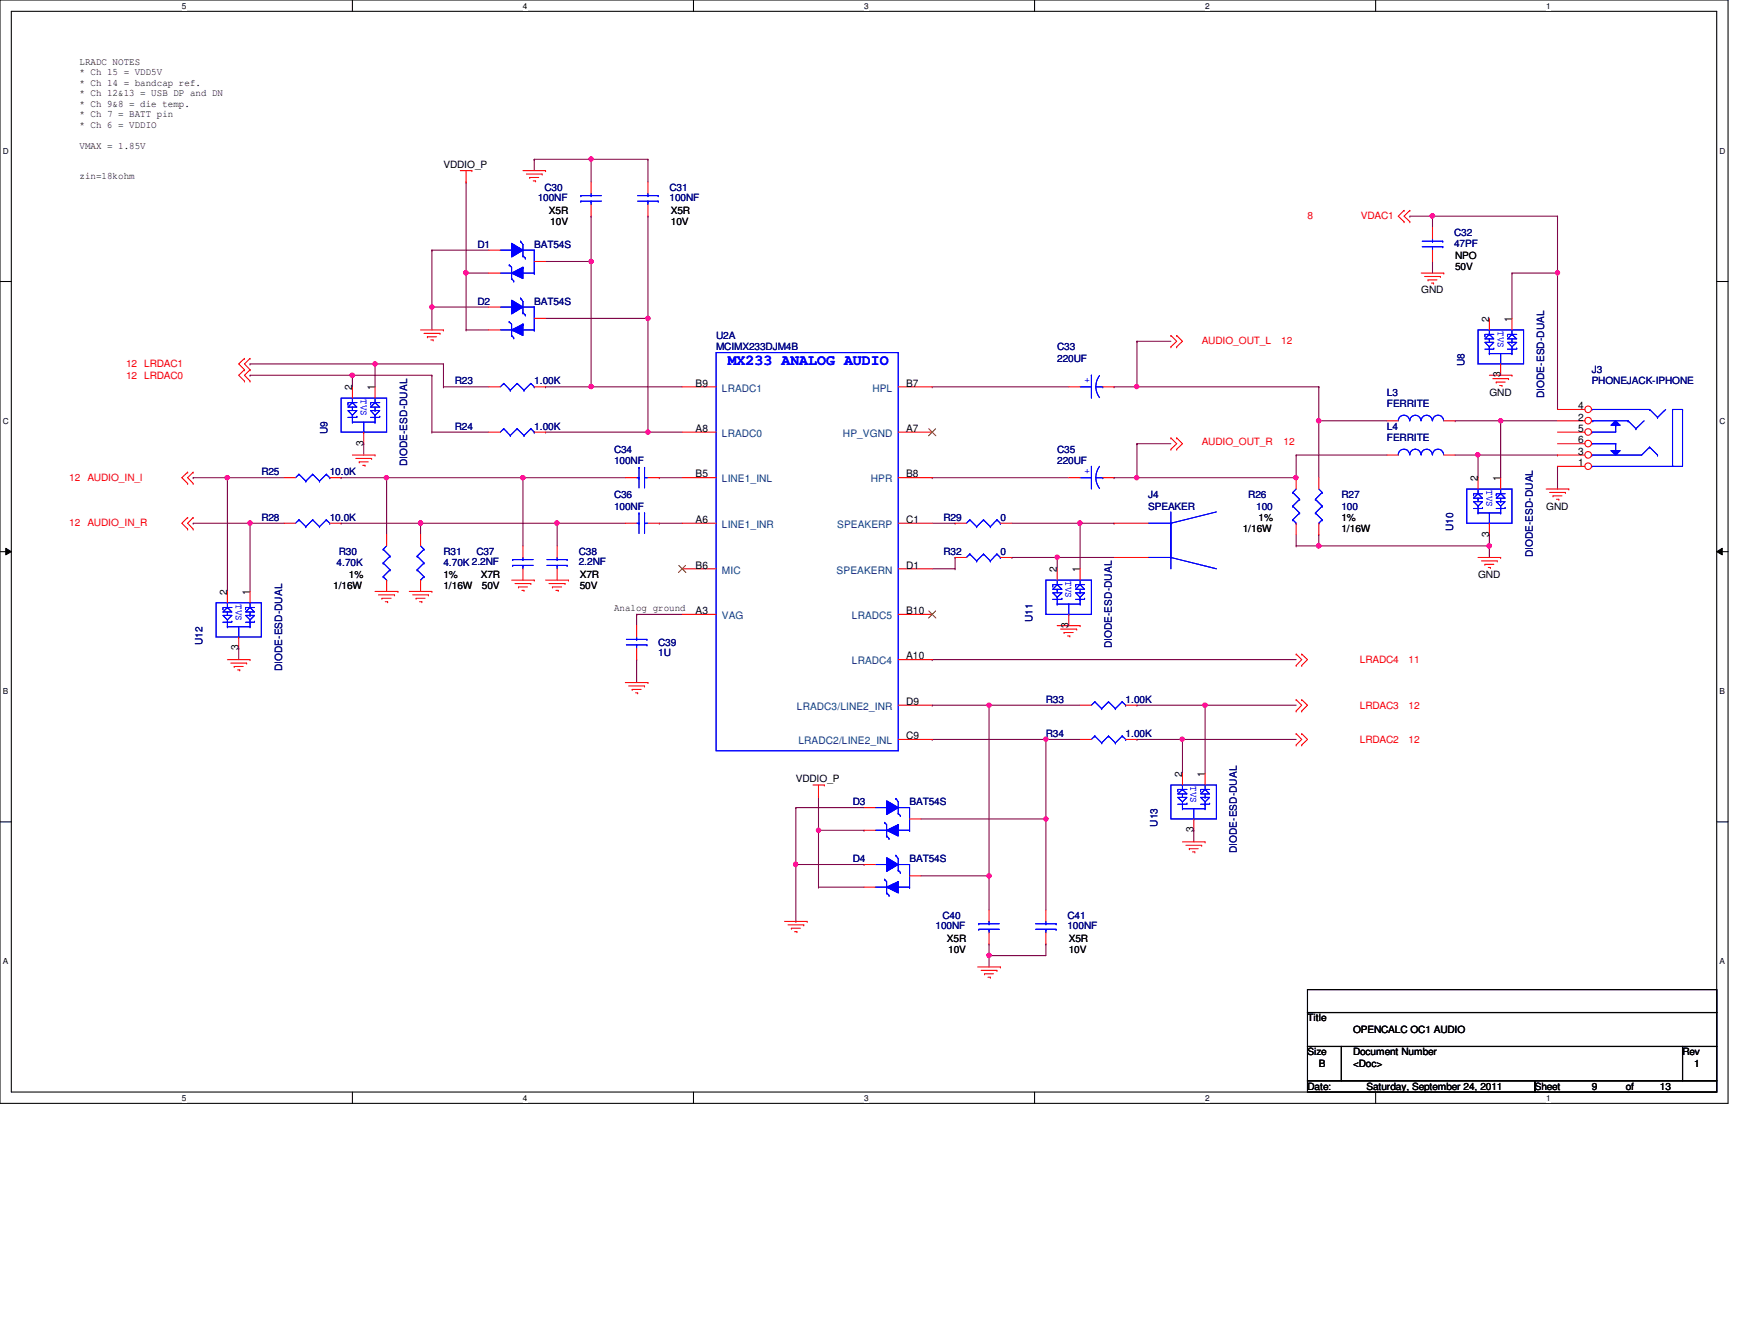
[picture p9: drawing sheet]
<svg xmlns="http://www.w3.org/2000/svg" width="279mm" height="216mm" viewBox="0 0 279 216" stroke-linecap="round" stroke-linejoin="round" font-family="sans-serif">
<defs><g id="words">
<text font-size="2.4" fill="#00f" x="117.1" y="58.6">MX233 ANALOG AUDIO</text>
<g font-size="1.7">
<text x="239.5" y="51.8" transform="rotate(-90 239.5 51.8)">2</text>
<text x="243.2" y="51.8" transform="rotate(-90 243.2 51.8)">1</text>
<text x="56.6" y="62.7" transform="rotate(-90 56.6 62.7)">2</text>
<text x="60.3" y="62.7" transform="rotate(-90 60.3 62.7)">1</text>
<text x="111.9" y="62.1">B9</text>
<text x="145.8" y="62.1">B7</text>
<text x="241.3" y="60.7" transform="rotate(-90 241.3 60.7)">3</text>
<text x="253.8" y="65.8">4</text>
<text x="58.5" y="71.6" transform="rotate(-90 58.5 71.6)">3</text>
<text x="111.9" y="69.4">A8</text>
<text x="145.8" y="69.4">A7</text>
<text x="253.8" y="71.3">6</text>
<text x="253.8" y="69.4">5</text>
<text x="253.8" y="67.6">2</text>
<text x="111.9" y="76.8">B5</text>
<text x="145.8" y="76.8">B8</text>
<text x="237.7" y="77.3" transform="rotate(-90 237.7 77.3)">2</text>
<text x="241.3" y="77.3" transform="rotate(-90 241.3 77.3)">1</text>
<text x="253.8" y="74.9">1</text>
<text x="253.8" y="73.1">3</text>
<text x="111.9" y="84.1">A6</text>
<text x="145.8" y="84.1">C1</text>
<text x="239.5" y="86.3" transform="rotate(-90 239.5 86.3)">3</text>
<text x="36.5" y="95.6" transform="rotate(-90 36.5 95.6)">2</text>
<text x="40.2" y="95.6" transform="rotate(-90 40.2 95.6)">1</text>
<text x="111.9" y="91.4">B6</text>
<text x="145.8" y="91.4">D1</text>
<text x="170" y="92" transform="rotate(-90 170 92)">2</text>
<text x="173.7" y="92" transform="rotate(-90 173.7 92)">1</text>
<text x="111.9" y="98.7">A3</text>
<text x="145.8" y="98.7">B10</text>
<text x="171.9" y="100.9" transform="rotate(-90 171.9 100.9)">3</text>
<text x="38.4" y="104.6" transform="rotate(-90 38.4 104.6)">3</text>
<text x="145.8" y="106">A10</text>
<text x="145.8" y="113.3">D9</text>
<text x="145.8" y="118.8">C9</text>
<text x="190.2" y="124.9" transform="rotate(-90 190.2 124.9)">2</text>
<text x="193.8" y="124.9" transform="rotate(-90 193.8 124.9)">1</text>
<text x="192" y="133.8" transform="rotate(-90 192 133.8)">3</text>
</g>
<g font-size="1.7" fill="#004080">
<text x="116.1" y="62.9">LRADC1</text>
<text x="140.3" y="62.9">HPL</text>
<text x="116.1" y="70.2">LRADC0</text>
<text x="135.6" y="70.2">HP_VGND</text>
<text x="116.1" y="77.6">LINE1_INL</text>
<text x="140.1" y="77.6">HPR</text>
<text x="116.1" y="84.9">LINE1_INR</text>
<text x="134.7" y="84.9">SPEAKERP</text>
<text x="116.1" y="92.2">MIC</text>
<text x="134.6" y="92.2">SPEAKERN</text>
<text x="116.1" y="99.5">VAG</text>
<text x="137" y="99.5">LRADC5</text>
<text x="137" y="106.8">LRADC4</text>
<text x="128.2" y="114.1">LRADC3/LINE2_INR</text>
<text x="128.4" y="119.6">LRADC2/LINE2_INL</text>
</g>
<g font-size="1.6">
<text x="12.8" y="10.4">LRADC NOTES</text>
<text x="12.8" y="12.1">* Ch 15 = VDD5V</text>
<text x="12.8" y="13.8">* Ch 14 = bandcap ref.</text>
<text x="12.8" y="15.5">* Ch 12&amp;13 = USB DP and DN</text>
<text x="12.8" y="17.2">* Ch 9&amp;8 = die temp.</text>
<text x="12.8" y="18.9">* Ch 7 = BATT pin</text>
<text x="12.8" y="20.6">* Ch 6 = VDDIO</text>
<text x="12.8" y="24">VMAX = 1.85V</text>
<text x="12.8" y="28.7">zin=18kohm</text>
<text x="71.3" y="27.1">VDDIO_P</text>
<text x="88.3" y="34.3">X5R</text>
<text x="107.9" y="34.3">X5R</text>
<text x="88.5" y="36.2">10V</text>
<text x="107.9" y="36.2">10V</text>
<text x="234.1" y="41.7">NPO</text>
<text x="228.6" y="47.2">GND</text>
<text x="234.1" y="43.5">50V</text>
<text x="239.6" y="63.6">GND</text>
<text x="202.4" y="83.7">1%</text>
<text x="215.8" y="83.7">1%</text>
<text x="248.7" y="81.9">GND</text>
<text x="199.9" y="85.6">1/16W</text>
<text x="215.8" y="85.6">1/16W</text>
<text x="53.6" y="94.7">1/16W</text>
<text x="56.1" y="92.9">1%</text>
<text x="71.3" y="92.9">1%</text>
<text x="71.3" y="94.7">1/16W</text>
<text x="77.3" y="92.9">X7R</text>
<text x="77.5" y="94.7">50V</text>
<text x="93.3" y="92.9">X7R</text>
<text x="93.3" y="94.7">50V</text>
<text x="237.7" y="92.9">GND</text>
<text x="98.8" y="98.2">Analog ground</text>
<text x="128" y="125.8">VDDIO_P</text>
<text x="152.3" y="151.4">X5R</text>
<text x="152.5" y="153.2">10V</text>
<text x="171.9" y="151.4">X5R</text>
<text x="171.9" y="153.2">10V</text>
<text x="210.3" y="164.2">Title</text>
<text x="217.6" y="166">OPENCALC OC1 AUDIO</text>
<text x="210.3" y="169.7">Size</text>
<text x="212.1" y="171.5">B</text>
<text x="217.6" y="169.7">Document Number</text>
<text x="217.6" y="171.5">&lt;Doc&gt;</text>
<text x="270.6" y="169.7">Rev</text>
<text x="272.5" y="171.5">1</text>
<text x="210.3" y="175.2">Date:</text>
<text x="219.8" y="175.2">Saturday, September 24, 2011</text>
<text x="246.9" y="175.2">Sheet</text>
<text x="256" y="175.2">9</text>
<text x="261.5" y="175.2">of</text>
<text x="267" y="175.2">13</text>
</g>
<g font-size="1.6" fill="#000080">
<text x="86.5" y="32.3">100NF</text>
<text x="87.6" y="30.7">C30</text>
<text x="107.7" y="30.7">C31</text>
<text x="107.7" y="32.3">100NF</text>
<text x="76.8" y="39.8">D1</text>
<text x="85.9" y="39.8">BAT54S</text>
<text x="233.9" y="38">C32</text>
<text x="233.9" y="39.7">47PF</text>
<text x="76.8" y="49">D2</text>
<text x="85.9" y="49">BAT54S</text>
<text x="115.2" y="54.5">U2A</text>
<text x="115.2" y="56.3">MCIMX233DJM4B</text>
<text x="170.1" y="56.3">C33</text>
<text x="170.1" y="58.1">220UF</text>
<text x="235.5" y="58.9" transform="rotate(-90 235.5 58.9)">U8</text>
<text x="256" y="59.9">J3</text>
<text x="73.2" y="61.8">R23</text>
<text x="85.9" y="61.8">1.00K</text>
<text x="223.1" y="63.6">L3</text>
<text x="223.1" y="65.4">FERRITE</text>
<text x="248.4" y="64" transform="rotate(-90 248.4 64)">DIODE-ESD-DUAL</text>
<text x="256" y="61.8">PHONEJACK-IPHONE</text>
<text x="52.7" y="69.8" transform="rotate(-90 52.7 69.8)">U9</text>
<text x="73.2" y="69.1">R24</text>
<text x="85.9" y="69.1">1.00K</text>
<text x="223.1" y="69.1">L4</text>
<text x="223.1" y="70.9">FERRITE</text>
<text x="42" y="76.4">R25</text>
<text x="53" y="76.4">10.0K</text>
<text x="65.5" y="75" transform="rotate(-90 65.5 75)">DIODE-ESD-DUAL</text>
<text x="98.8" y="72.8">C34</text>
<text x="98.8" y="74.6">100NF</text>
<text x="170.1" y="72.8">C35</text>
<text x="170.1" y="74.6">220UF</text>
<text x="42" y="83.7">R28</text>
<text x="53" y="83.7">10.0K</text>
<text x="98.8" y="80.1">C36</text>
<text x="98.8" y="81.9">100NF</text>
<text x="151.8" y="83.7">R29</text>
<text x="160.9" y="83.7">0</text>
<text x="184.7" y="80.1">J4</text>
<text x="184.7" y="81.9">SPEAKER</text>
<text x="200.8" y="80.1">R26</text>
<text x="202.1" y="81.9">100</text>
<text x="215.8" y="80.1">R27</text>
<text x="215.8" y="81.9">100</text>
<text x="54.5" y="89.2">R30</text>
<text x="71.3" y="89.2">R31</text>
<text x="76.6" y="89.2">C37</text>
<text x="93.1" y="89.2">C38</text>
<text x="151.8" y="89.2">R32</text>
<text x="160.9" y="89.2">0</text>
<text x="233.7" y="85.4" transform="rotate(-90 233.7 85.4)">U10</text>
<text x="246.5" y="89.6" transform="rotate(-90 246.5 89.6)">DIODE-ESD-DUAL</text>
<text x="54.1" y="91.1">4.70K</text>
<text x="71.3" y="91.1">4.70K 2.2NF</text>
<text x="93.1" y="90.8">2.2NF</text>
<text x="166.1" y="100" transform="rotate(-90 166.1 100)">U11</text>
<text x="32.6" y="103.7" transform="rotate(-90 32.6 103.7)">U12</text>
<text x="45.4" y="107.9" transform="rotate(-90 45.4 107.9)">DIODE-ESD-DUAL</text>
<text x="105.9" y="103.8">C39</text>
<text x="105.9" y="105.5">1U</text>
<text x="178.9" y="104.2" transform="rotate(-90 178.9 104.2)">DIODE-ESD-DUAL</text>
<text x="168.2" y="113">R33</text>
<text x="181.1" y="113">1.00K</text>
<text x="168.2" y="118.5">R34</text>
<text x="181.1" y="118.5">1.00K</text>
<text x="137.2" y="129.5">D3</text>
<text x="146.3" y="129.5">BAT54S</text>
<text x="186.2" y="132.9" transform="rotate(-90 186.2 132.9)">U13</text>
<text x="199" y="137.2" transform="rotate(-90 199 137.2)">DIODE-ESD-DUAL</text>
<text x="137.2" y="138.6">D4</text>
<text x="146.3" y="138.6">BAT54S</text>
<text x="150.5" y="149.4">100NF</text>
<text x="151.6" y="147.7">C40</text>
<text x="171.7" y="147.7">C41</text>
<text x="171.7" y="149.4">100NF</text>
</g>
<g font-size="1.6" fill="#f00">
<text x="210.3" y="35.3">8</text>
<text x="218.9" y="35.3">VDAC1</text>
<text x="20.3" y="59.1">12 LRDAC1</text>
<text x="193.3" y="55.4">AUDIO_OUT_L</text>
<text x="206.1" y="55.4">12</text>
<text x="20.3" y="60.9">12 LRDAC0</text>
<text x="193.3" y="71.5">AUDIO_OUT_R</text>
<text x="206.5" y="71.5">12</text>
<text x="11.1" y="77.3">12 AUDIO_IN_l</text>
<text x="11.1" y="84.6">12 AUDIO_IN_R</text>
<text x="218.7" y="106.6">LRADC4</text>
<text x="226.6" y="106.6">11</text>
<text x="218.7" y="113.9">LRDAC3</text>
<text x="226.6" y="113.9">12</text>
<text x="218.7" y="119.4">LRDAC2</text>
<text x="226.6" y="119.4">12</text>
</g>
<g font-size="1.6" fill="#00f">
<text x="240.9" y="53.2" transform="rotate(90 240.9 53.2)">TVS</text>
<text x="58" y="64.2" transform="rotate(90 58 64.2)">TVS</text>
<text x="175.3" y="61.6" transform="rotate(-90 175.3 61.6)">+</text>
<text x="175.3" y="76.2" transform="rotate(-90 175.3 76.2)">+</text>
<text x="239.1" y="78.8" transform="rotate(90 239.1 78.8)">TVS</text>
<text x="171.4" y="93.4" transform="rotate(90 171.4 93.4)">TVS</text>
<text x="37.9" y="97.1" transform="rotate(90 37.9 97.1)">TVS</text>
<text x="191.5" y="126.4" transform="rotate(90 191.5 126.4)">TVS</text>
</g>
<g font-size="1.3">
<text x="29.3" y="1.4">5</text>
<text x="84.1" y="1.4">4</text>
<text x="139" y="1.4">3</text>
<text x="193.8" y="1.4">2</text>
<text x="248.7" y="1.4">1</text>
<text x=".5" y="24.7">D</text>
<text x="276.6" y="24.7">D</text>
<text x=".5" y="68.2">C</text>
<text x="276.6" y="68.2">C</text>
<text x=".5" y="111.6">B</text>
<text x="276.6" y="111.6">B</text>
<text x=".5" y="155">A</text>
<text x="276.6" y="155">A</text>
<text x="29.3" y="177">5</text>
<text x="84.1" y="177">4</text>
<text x="139" y="177">3</text>
<text x="193.8" y="177">2</text>
<text x="248.7" y="177">1</text>
</g>
</g></defs>
<path d="M0 0h278v177.4h-278zM1.8 1.8h274.3v173.8h-274.3z" fill="none" stroke="#000" stroke-width=".17"/>
<g fill="#fff">
<path d="M29.3 .2h.7v1.5h-.7z"/>
<path d="M29.3 175.8h.7v1.4h-.7z"/>
</g>
<path d="M56.7 0v1.8M56.7 175.6v1.8" fill="none" stroke="#000" stroke-width=".17"/>
<g fill="#fff">
<path d="M84.1 .2h.7v1.5h-.7z"/>
<path d="M84.1 175.8h.7v1.4h-.7z"/>
</g>
<path d="M111.5 0v1.8M111.5 175.6v1.8" fill="none" stroke="#000" stroke-width=".17"/>
<g fill="#fff">
<path d="M139 .2h.7v1.5h-.7z"/>
<path d="M139 175.8h.7v1.4h-.7z"/>
</g>
<path d="M166.4 0v1.8M166.4 175.6v1.8" fill="none" stroke="#000" stroke-width=".17"/>
<g fill="#fff">
<path d="M193.8 .2h.8v1.5h-.8z"/>
<path d="M193.8 175.8h.8v1.4h-.8z"/>
</g>
<path d="M221.3 0v1.8M221.3 175.6v1.8" fill="none" stroke="#000" stroke-width=".17"/>
<g fill="#fff">
<path d="M248.7 .2h.7v1.5h-.7z"/>
<path d="M248.7 175.8h.7v1.4h-.7z"/>
<path d="M.5 23.5h.9v1.5h-.9z"/>
<path d="M276.6 23.5h.9v1.5h-.9z"/>
<path d="M.5 67h.9v1.5h-.9z"/>
<path d="M276.6 67h.9v1.5h-.9z"/>
</g>
<path d="M0 45.3h1.8M276.1 45.3h1.9" fill="none" stroke="#000" stroke-width=".17"/>
<g fill="#fff">
<path d="M.5 110.4h.8v1.5h-.8z"/>
<path d="M276.6 110.4h.9v1.5h-.9z"/>
</g>
<path d="M0 88.7h1.8M276.1 88.7h1.9" fill="none" stroke="#000" stroke-width=".17"/>
<path d="M.9 88.1l.9 .6-.9 .5zM276.1 88.7l.9-.6v1.1z" fill="#000"/>
<path d="M.9 88.1l.9 .6-.9 .5zM276.1 88.7l.9-.6v1.1z" fill="none" stroke="#000" stroke-width=".16"/>
<g fill="#fff">
<path d="M.5 153.8h.8v1.5h-.8z"/>
<path d="M276.6 153.8h.9v1.5h-.9z"/>
</g>
<path d="M0 132.1h1.8M276.1 132.1h1.9" fill="none" stroke="#000" stroke-width=".17"/>
<g fill="none" stroke="#800040" stroke-width=".17">
<path d="M62.2 76.8h.1M62.2 76.8h21.9M106 76.8h.1M106 76.8h3.7M102.4 98.8h.1M102.4 98.8v1.8M102.4 98.8h7.3M106 84.1h.1M106 84.1h3.7M170.1 89.6h.1M170.1 89.6h9.1M38.4 104.2h.1"/>
<path d="M38.4 104.2v1.8M102.4 106h.1M102.4 106v3.7"/>
</g>
<circle cx="62.1" cy="76.8" r=".34" fill="#f0f"/>
<circle cx="62.1" cy="76.8" r=".34" fill="none" stroke="#f0f" stroke-width=".17"/>
<path d="M84.1 76.8h.1M84.1 76.8v11" fill="none" stroke="#800040" stroke-width=".17"/>
<circle cx="84.1" cy="76.8" r=".36" fill="#f0f"/>
<circle cx="84.1" cy="76.8" r=".36" fill="none" stroke="#f0f" stroke-width=".17"/>
<path d="M84.1 76.8h.1M84.1 76.8h16.5M89.6 84.1h.1M89.6 84.1h11" fill="none" stroke="#800040" stroke-width=".17"/>
<circle cx="89.6" cy="84.1" r=".35" fill="#f0f"/>
<circle cx="89.6" cy="84.1" r=".35" fill="none" stroke="#f0f" stroke-width=".17"/>
<path d="M40.2 84.1h.1M40.2 84.1v11M89.6 84.1h.1M89.6 84.1v3.7" fill="none" stroke="#800040" stroke-width=".17"/>
<circle cx="40.2" cy="84.1" r=".35" fill="#f0f"/>
<circle cx="40.2" cy="84.1" r=".35" fill="none" stroke="#f0f" stroke-width=".17"/>
<path d="M36.6 76.8h.1M36.6 76.8v18.3M40.2 84.1h.1M40.2 84.1h5.5" fill="none" stroke="#800040" stroke-width=".17"/>
<circle cx="36.5" cy="76.8" r=".34" fill="#f0f"/>
<circle cx="36.5" cy="76.8" r=".34" fill="none" stroke="#f0f" stroke-width=".17"/>
<path d="M36.6 76.8h.1M36.6 76.8h9.1M67.6 84.1h.1M67.6 84.1h22" fill="none" stroke="#800040" stroke-width=".17"/>
<circle cx="67.6" cy="84.1" r=".35" fill="#f0f"/>
<circle cx="67.6" cy="84.1" r=".35" fill="none" stroke="#f0f" stroke-width=".17"/>
<path d="M60.3 58.5h.1M60.3 58.5h11" fill="none" stroke="#800040" stroke-width=".17"/>
<circle cx="60.3" cy="58.5" r=".34" fill="#f0f"/>
<circle cx="60.3" cy="58.5" r=".34" fill="none" stroke="#f0f" stroke-width=".17"/>
<path d="M60.3 58.5h.1M60.3 58.5v3.7M56.7 60.3h.1M56.7 60.3h12.8" fill="none" stroke="#800040" stroke-width=".17"/>
<circle cx="56.7" cy="60.3" r=".36" fill="#f0f"/>
<circle cx="56.7" cy="60.3" r=".36" fill="none" stroke="#f0f" stroke-width=".17"/>
<path d="M56.7 60.3h.1M56.7 60.3v1.9M58.5 71.3h.1M58.5 71.3v1.9M95.1 62.2h.1M95.1 62.2h14.6" fill="none" stroke="#800040" stroke-width=".17"/>
<circle cx="95.1" cy="62.1" r=".34" fill="#f0f"/>
<circle cx="95.1" cy="62.1" r=".34" fill="none" stroke="#f0f" stroke-width=".17"/>
<path d="M104.2 69.5h.1M104.2 69.5h5.5" fill="none" stroke="#800040" stroke-width=".17"/>
<circle cx="104.2" cy="69.5" r=".34" fill="#f0f"/>
<circle cx="104.2" cy="69.5" r=".34" fill="none" stroke="#f0f" stroke-width=".17"/>
<path d="M71.3 58.5h.1M71.3 58.5v3.7M95.1 42h.1M95.1 42v20.2M69.5 60.3h.1M69.5 69.5h.1M69.5 60.3v9.2M69.5 69.5h9.1M71.3 62.2h.1M71.3 62.2h7.3" fill="none" stroke="#800040" stroke-width=".17"/>
<circle cx="95.1" cy="42" r=".34" fill="#f0f"/>
<circle cx="95.1" cy="42" r=".34" fill="none" stroke="#f0f" stroke-width=".17"/>
<path d="M104.2 51.2h.1M104.2 51.2v18.3" fill="none" stroke="#800040" stroke-width=".17"/>
<circle cx="104.2" cy="51.2" r=".34" fill="#f0f"/>
<circle cx="104.2" cy="51.2" r=".34" fill="none" stroke="#f0f" stroke-width=".17"/>
<path d="M85.9 25.6h.1M85.9 25.6v1.8M95.1 25.6h.1M95.1 25.6h9.1M87.8 69.5h.1M87.8 69.5h16.4" fill="none" stroke="#800040" stroke-width=".17"/>
<circle cx="95.1" cy="25.6" r=".34" fill="#f0f"/>
<circle cx="95.1" cy="25.6" r=".34" fill="none" stroke="#f0f" stroke-width=".17"/>
<path d="M95.1 25.6h.1M95.1 25.6v3.7M104.2 25.6h.1M104.2 25.6v3.7M149.9 113.4h.1M149.9 113.4h9.2M168.2 118.9h.1M168.2 118.9h5.5" fill="none" stroke="#800040" stroke-width=".17"/>
<circle cx="168.2" cy="118.8" r=".34" fill="#f0f"/>
<circle cx="168.2" cy="118.8" r=".34" fill="none" stroke="#f0f" stroke-width=".17"/>
<path d="M159.1 153.6h.1M159.1 153.6v1.8M159.1 153.6h9.1" fill="none" stroke="#800040" stroke-width=".17"/>
<circle cx="159.1" cy="153.6" r=".34" fill="#f0f"/>
<circle cx="159.1" cy="153.6" r=".34" fill="none" stroke="#f0f" stroke-width=".17"/>
<path d="M168.2 131.7h.1M168.2 131.7v14.6M168.2 151.8h.1M168.2 151.8v1.8" fill="none" stroke="#800040" stroke-width=".17"/>
<circle cx="168.2" cy="131.7" r=".34" fill="#f0f"/>
<circle cx="168.2" cy="131.7" r=".34" fill="none" stroke="#f0f" stroke-width=".17"/>
<path d="M159.1 140.8h.1M159.1 140.8v5.5" fill="none" stroke="#800040" stroke-width=".17"/>
<circle cx="159.1" cy="140.8" r=".34" fill="#f0f"/>
<circle cx="159.1" cy="140.8" r=".34" fill="none" stroke="#f0f" stroke-width=".17"/>
<path d="M159.1 113.4h.1M159.1 113.4h14.6M182.9 113.4h.1M182.9 113.4h10.9M190.2 118.9h.1M190.2 118.9h18.3M190.2 118.9v5.4" fill="none" stroke="#800040" stroke-width=".17"/>
<circle cx="190.2" cy="118.8" r=".34" fill="#f0f"/>
<circle cx="190.2" cy="118.8" r=".34" fill="none" stroke="#f0f" stroke-width=".17"/>
<path d="M193.8 113.4h.1M193.8 113.4v10.9" fill="none" stroke="#800040" stroke-width=".17"/>
<circle cx="193.8" cy="113.4" r=".36" fill="#f0f"/>
<circle cx="193.8" cy="113.4" r=".36" fill="none" stroke="#f0f" stroke-width=".17"/>
<g fill="none" stroke="#800040" stroke-width=".17">
<path d="M85.9 25.6h.1M85.9 25.6h9.2M40.2 58.5h.1M40.2 58.5h20.1M31.1 76.8h.1M31.1 76.8h5.5M40.2 60.3h.1M40.2 60.3h16.5M87.8 62.2h.1M87.8 62.2h7.3M149.9 62.2h.1M149.9 76.8h.1"/>
<path d="M149.9 62.2h22M149.9 76.8h22M179.2 62.2h.1M179.2 76.8h.1M179.2 62.2h3.7M182.9 71.3h.1M182.9 71.3v5.5h-3.7M250.5 75h.1M250.5 75v3.6M31.1 84.1h.1M31.1 84.1h9.1M239.6 87.8h.1"/>
<path d="M239.6 87.8v1.8M149.9 106h.1M149.9 118.9h.1M149.9 106h58.6M149.9 118.9h18.3M182.9 118.9h.1M182.9 118.9h7.3M193.8 113.4h.1M193.8 113.4h14.7M192 133.5h.1M192 133.5v1.8M159.1 151.8h.1"/>
<path d="M159.1 151.8v1.8"/>
</g>
<circle cx="182.8" cy="76.8" r=".34" fill="#f0f"/>
<circle cx="182.8" cy="76.8" r=".34" fill="none" stroke="#f0f" stroke-width=".17"/>
<g fill="none" stroke="#800040" stroke-width=".17">
<path d="M226.8 34.8h.1M226.8 34.8h3.6M230.4 34.8h.1M230.4 34.8v1.8M182.9 54.9h.1M182.9 54.9v7.3M182.9 54.9h5.4M230.4 42h.1M230.4 42v1.9M250.5 43.9h.1M250.5 43.9v21.9M182.9 71.3h.1"/>
<path d="M182.9 71.3h5.4"/>
</g>
<circle cx="250.5" cy="43.9" r=".34" fill="#f0f"/>
<circle cx="250.5" cy="43.9" r=".34" fill="none" stroke="#f0f" stroke-width=".17"/>
<path d="M230.4 34.8h.1M230.4 34.8h20.1" fill="none" stroke="#800040" stroke-width=".17"/>
<circle cx="230.4" cy="34.7" r=".36" fill="#f0f"/>
<circle cx="230.4" cy="34.7" r=".36" fill="none" stroke="#f0f" stroke-width=".17"/>
<path d="M182.9 76.8h.1M182.9 76.8h25.6M182.9 62.2h29.2M212.1 62.2h.1M149.9 84.1h3.7M149.9 91.4h3.7M153.6 84.1h.1M153.6 91.4h.1M153.6 89.6h.1M153.6 89.6v1.8M162.8 84.1h10.9M173.7 84.1h.1" fill="none" stroke="#800040" stroke-width=".17"/>
<circle cx="182.8" cy="62.1" r=".34" fill="#f0f"/>
<circle cx="182.8" cy="62.1" r=".34" fill="none" stroke="#f0f" stroke-width=".17"/>
<path d="M212.1 62.2h.1M212.1 62.2v5.4M212.1 87.8h.1M212.1 87.8h27.5" fill="none" stroke="#800040" stroke-width=".17"/>
<circle cx="239.5" cy="87.8" r=".36" fill="#f0f"/>
<circle cx="239.5" cy="87.8" r=".36" fill="none" stroke="#f0f" stroke-width=".17"/>
<path d="M208.5 87.8h.1M208.5 85.9v1.9M208.5 87.8h3.6M212.1 85.9h.1M212.1 87.8h.1M212.1 85.9v1.9M239.6 85.9h.1M239.6 85.9v1.9" fill="none" stroke="#800040" stroke-width=".17"/>
<circle cx="212.1" cy="87.8" r=".36" fill="#f0f"/>
<circle cx="212.1" cy="87.8" r=".36" fill="none" stroke="#f0f" stroke-width=".17"/>
<path d="M241.4 67.6h.1M241.4 67.6h9.1" fill="none" stroke="#800040" stroke-width=".17"/>
<circle cx="241.4" cy="67.6" r=".34" fill="#f0f"/>
<circle cx="241.4" cy="67.6" r=".34" fill="none" stroke="#f0f" stroke-width=".17"/>
<path d="M234.1 73.2h3.6M237.7 73.2h.1" fill="none" stroke="#800040" stroke-width=".17"/>
<circle cx="237.7" cy="73.1" r=".34" fill="#f0f"/>
<circle cx="237.7" cy="73.1" r=".34" fill="none" stroke="#f0f" stroke-width=".17"/>
<path d="M212.1 67.6h.1M212.1 67.6h11M212.1 67.6v9.2" fill="none" stroke="#800040" stroke-width=".17"/>
<circle cx="212.1" cy="67.6" r=".36" fill="#f0f"/>
<circle cx="212.1" cy="67.6" r=".36" fill="none" stroke="#f0f" stroke-width=".17"/>
<path d="M208.5 73.2h.1M208.5 76.8h.1M208.5 73.2h14.6M208.5 73.2v3.6" fill="none" stroke="#800040" stroke-width=".17"/>
<circle cx="208.4" cy="76.8" r=".34" fill="#f0f"/>
<circle cx="208.4" cy="76.8" r=".34" fill="none" stroke="#f0f" stroke-width=".17"/>
<g fill="none" stroke="#800040" stroke-width=".17">
<path d="M95.1 34.8h.1M95.1 34.8v7.2M104.2 34.8h.1M104.2 34.8v16.4M250.5 34.8h.1M250.5 34.8v9.1M69.5 40.2h.1M69.5 49.4h.1M69.5 40.2h9.1M69.5 49.4h9.1M69.5 40.2v9.2M87.8 42h7.3"/>
<path d="M87.8 51.2h16.4M95.1 42h.1M104.2 51.2h.1M243.2 43.9h.1M243.2 43.9v7.3M243.2 43.9h7.3M250.5 43.9h.1M54.9 76.8h.1M54.9 76.8h7.3M62.2 76.8h.1M62.2 76.8v9.1M234.1 67.6h.1"/>
<path d="M234.1 67.6h7.3M237.7 73.2h.1M237.7 73.2v3.6M237.7 73.2h12.8M241.4 67.6h.1M241.4 67.6v9.2M250.5 73.2h.1M54.9 84.1h.1M54.9 84.1h12.7M67.6 84.1h.1M67.6 84.1v1.8"/>
</g>
<circle cx="69.5" cy="49.4" r=".34" fill="#f0f"/>
<circle cx="69.5" cy="49.4" r=".34" fill="none" stroke="#f0f" stroke-width=".17"/>
<path d="M75 53h.1M75 43.9h.1M75 53h3.6M75 43.9v9.1" fill="none" stroke="#800040" stroke-width=".17"/>
<circle cx="75" cy="43.9" r=".36" fill="#f0f"/>
<circle cx="75" cy="43.9" r=".36" fill="none" stroke="#f0f" stroke-width=".17"/>
<path d="M75 29.3h.1M75 29.3v14.6M69.5 49.4h.1M69.5 49.4v3.6M75 43.9h.1M75 43.9h3.6M159.1 113.4h.1M159.1 113.4v27.4M148.1 140.8h11M159.1 140.8h.1" fill="none" stroke="#800040" stroke-width=".17"/>
<circle cx="159.1" cy="113.4" r=".34" fill="#f0f"/>
<circle cx="159.1" cy="113.4" r=".34" fill="none" stroke="#f0f" stroke-width=".17"/>
<path d="M168.2 118.9h.1M168.2 118.9v12.8M128 129.8h.1M128 139h.1M128 129.8h11M128 129.8v9.2M148.1 131.7h20.1M168.2 131.7h.1" fill="none" stroke="#800040" stroke-width=".17"/>
<circle cx="128" cy="139" r=".35" fill="#f0f"/>
<circle cx="128" cy="139" r=".35" fill="none" stroke="#f0f" stroke-width=".17"/>
<path d="M128 139h11M131.7 133.5h.1M131.7 133.5v9.1M139 139h.1M131.7 142.6h.1M131.7 142.6h7.3" fill="none" stroke="#800040" stroke-width=".17"/>
<circle cx="131.7" cy="133.5" r=".34" fill="#f0f"/>
<circle cx="131.7" cy="133.5" r=".34" fill="none" stroke="#f0f" stroke-width=".17"/>
<path d="M170.1 89.6h.1M170.1 89.6v1.8M128 139v9.1M131.7 128h.1M131.7 128v5.5h7.3M139 133.5h.1M128 148.1h.1" fill="none" stroke="#800040" stroke-width=".17"/>
<circle cx="170" cy="89.6" r=".34" fill="#f0f"/>
<circle cx="170" cy="89.6" r=".34" fill="none" stroke="#f0f" stroke-width=".17"/>
<path d="M162.8 89.6h.1M162.8 89.6h7.3M173.7 84.1h.1M173.7 84.1v7.3" fill="none" stroke="#800040" stroke-width=".17"/>
<circle cx="173.7" cy="84.1" r=".35" fill="#f0f"/>
<circle cx="173.7" cy="84.1" r=".35" fill="none" stroke="#f0f" stroke-width=".17"/>
<path d="M173.7 84.1h5.5M179.2 84.1h.1" fill="none" stroke="#800040" stroke-width=".17"/>
<g fill="none" stroke="#f00" stroke-width=".17">
<path d="M74 27.4h1.9M75 29.3h.1M75 27.4v1.9M75.9 27.4h.1M84.1 27.4h3.7M84.7 28h2.5M85.2 28.5h.1M85.2 28.5h1.5M85.8 29.1h.3M86.1 29.1h.1M87.2 28h.1M87.8 27.4h.1"/>
<path d="M104.2 29.3v1.8M104.2 32.9v1.9M225.8 35.6h.1M225.8 33.8h.1M225.8 33.8l-.9 1 .9 .8M226.8 35.6h.1M226.8 33.8h.1M226.8 33.8l-1 1 1 .8M39.3 59.4h.1M39.3 57.6h.1M39.3 59.4l-.9 .9 .9 1M39.3 57.6l-.9 .9 .9 .9"/>
<path d="M40.2 59.4h.1M40.2 57.6h.1M40.2 59.4l-.9 .9 .9 1M40.2 57.6l-.9 .9 .9 .9M67.6 53h3.7M68.2 53.6h2.6M68.7 54.1h.1M68.7 54.1h1.5M69.3 54.7h.4M69.7 54.7h.1M70.8 53.6h.1M71.3 53h.1"/>
<path d="M188.3 55.8h.1M188.3 53.9h.1M188.3 53.9l1 1-1 .9M189.3 55.8h.1M189.3 53.9h.1M189.3 53.9l.9 1-.9 .9M228.6 43.9h3.6M229.2 44.4h2.5M229.7 45h.1M229.7 45h1.4M230.3 45.5h.3M230.6 45.5h.1"/>
<path d="M231.7 44.4h.1M232.2 43.9h.1M30.2 77.7h.1M30.2 75.9h.1M30.2 75.9l-.9 .9 .9 .9M31.1 77.7h.1M31.1 75.9h.1M31.1 75.9l-.9 .9 .9 .9M39.3 61.3h.1M40.2 61.3h.1M56.7 73.2h3.6M57.2 73.7h2.6"/>
<path d="M57.8 74.3h.1M57.8 74.3h1.4M58.3 74.8h.4M58.7 74.8h.1M59.8 73.7h.1M60.3 73.2h.1M100.6 76.8h1.8M104.2 76.8h1.8M188.3 70.4h.1M188.3 72.2h.1M188.3 70.4l1 .9-1 .9M189.3 70.4h.1"/>
<path d="M189.3 72.2h.1M189.3 70.4l.9 .9-.9 .9M239.6 60.3h3.6M240.1 60.9h2.6M240.7 61.4h.1M240.7 61.4h1.4M241.2 62h.4M241.6 62h.1M242.7 60.9h.1M243.2 60.3h.1M248.7 78.6h3.6M249.3 79.2h2.5"/>
<path d="M249.8 79.7h.1M249.8 79.7h1.4M251.8 79.2h.1M252.3 78.6h.1M30.2 85h.1M30.2 83.2h.1M30.2 83.2l-.9 .9 .9 .9M31.1 85h.1M31.1 83.2h.1M31.1 83.2l-.9 .9 .9 .9M60.3 95.1h3.7M60.9 95.6h2.6"/>
<path d="M61.4 96.2h.1M61.4 96.2h1.5M62 96.7h.4M62.4 96.7h.1M63.5 95.6h.1M64 95.1h.1M65.8 95.1h3.7M66.4 95.6h2.5M66.9 96.2h.1M66.9 96.2h1.5M67.5 96.7h.4M67.9 96.7h.1"/>
<path d="M68.9 95.6h.1M69.5 95.1h.1M82.3 93.3h3.6M82.8 93.8h2.6M83.4 94.4h.1M83.4 94.4h1.4M83.9 94.9h.4M84.3 94.9h.1M85.4 93.8h.1M85.9 93.3h.1M87.8 93.3h3.6M88.3 93.8h2.6"/>
<path d="M88.9 94.4h.1M88.9 94.4h1.4M89.4 94.9h.4M89.8 94.9h.1M90.9 93.8h.1M91.4 93.3h.1M237.7 89.6h3.7M238.3 90.2h2.5M238.8 90.7h.1M238.8 90.7h1.5M239.4 91.2h.3M239.7 91.2h.1"/>
<path d="M240.8 90.2h.1M241.4 89.6h.1M250.4 80.3h.3M250.7 80.3h.1M36.6 106h3.6M37.1 106.6h2.6M37.7 107.1h.1M37.7 107.1h1.4M38.2 107.7h.4M38.6 107.7h.1M39.7 106.6h.1M40.2 106h.1"/>
<path d="M100.6 109.7h3.6M101.1 110.3h2.6M101.7 110.8h.1M101.7 110.8h1.4M102.2 111.4h.4M102.4 100.6v1.8M102.4 104.2v1.8M102.6 111.4h.1M103.7 110.3h.1M104.2 109.7h.1M170.1 100.6h3.6M170.6 101.1h2.6"/>
<path d="M171.2 101.7h.1M171.2 101.7h1.4M171.7 102.2h.4M172.1 102.2h.1M173.2 101.1h.1M173.7 100.6h.1M208.5 119.8h.1M208.5 117.9h.1M208.5 114.3h.1M208.5 112.5h.1M208.5 107h.1M208.5 105.2h.1"/>
<path d="M208.5 117.9l.9 1-.9 .9M208.5 112.5l.9 .9-.9 .9M208.5 105.2l.9 .8-.9 1M209.4 119.8h.1M209.4 117.9h.1M209.4 114.3h.1M209.4 112.5h.1M209.4 107h.1M209.4 105.2h.1M209.4 117.9l.9 1-.9 .9M209.4 112.5l.9 .9-.9 .9M209.4 105.2l.9 .8-.9 1"/>
<path d="M130.8 126.2h1.8M131.7 128h.1M131.7 126.2v1.8M132.6 126.2h.1M190.2 135.3h3.6M190.8 135.9h2.5M191.3 136.4h.1M191.3 136.4h1.4M191.8 136.9h.4M192.2 136.9h.1M193.3 135.9h.1M193.8 135.3h.1"/>
<path d="M126.2 148.1h3.6M126.7 148.7h2.6M127.3 149.2h.1M127.3 149.2h1.4M127.8 149.8h.4M128.2 149.8h.1M129.3 148.7h.1M129.8 148.1h.1M157.3 155.4h3.6M157.8 156h2.6M158.4 156.5h.1M158.4 156.5h1.4"/>
<path d="M158.9 157.1h.4M159.3 157.1h.1M160.4 156h.1M160.9 155.4h.1M168.2 146.3v1.8M168.2 149.9v1.9"/>
</g>
<path d="M210.3 159.1h65.8v3.7h-65.8zM210.3 162.8h65.8v5.4h-65.8zM210.3 168.2h5.5v5.5h-5.5zM210.3 173.7h36.6v1.9h-36.6zM215.8 168.2h54.8v5.5h-54.8zM246.9 173.7h29.2v1.9h-29.2zM270.6 168.2h5.5v5.5h-5.5z" fill="none" stroke="#000" stroke-width=".17"/>
<g fill="none" stroke="#00f" stroke-width=".17">
<path d="M102.6 32.3h3.3M102.6 31.5h3.3M104.2 31.5h.1M104.2 32.3h.1M104.2 31.1v.4M104.2 32.3v.6M105.9 32.3h.1M105.9 31.5h.1M102.4 76.8h.4M102.8 76.8h.1M102.8 75.1h.1M102.8 75.1v3.3"/>
<path d="M103.7 75.1h.1M103.7 76.8h.1M103.7 76.8h.5M103.7 75.1v3.3M100.8 103.7h3.3M100.8 102.8h3.3M102.4 102.8h.1M102.4 103.7h.1M102.4 102.4v.4M102.4 103.7v.5M104.1 103.7h.1M104.1 102.8h.1"/>
<path d="M166.6 149.4h3.3M166.6 148.5h3.3M168.2 148.5h.1M168.2 149.4h.1M168.2 148.1v.4M168.2 149.4v.5M169.9 149.4h.1M169.9 148.5h.1"/>
</g>
<path d="M142.6 128.7l1.9 1.1-1.9 1.1z" fill-rule="evenodd" fill="#00f"/>
<path d="M142.6 128.7l1.9 1.1-1.9 1.1z" fill="none" stroke="#00f" stroke-width=".17"/>
<path d="M142.6 133.5l1.9-.9v1.8z" fill-rule="evenodd" fill="#00f"/>
<g fill="none" stroke="#00f" stroke-width=".17">
<path d="M140.8 129.8h1.8M140.8 133.5h1.8M142.3 132.2h.1M142.3 132.2l.3 .4v1.8M142.6 133.5l1.9-.9v1.8zM142.6 134.4h.1M142.6 133.5h.1M142.6 129.8h.1M142.6 134.4l.4 .4M143 134.8h.1M144.1 128.4h.1M144.1 128.4l.4 .5v1.9"/>
<path d="M144.5 130.8h.1M144.5 129.8h1.8M144.5 133.5h1.8M144.5 130.8l.3 .3M144.8 131.1h.1M146.3 129.8h.1M146.3 133.5h.1M146.3 129.8v3.7"/>
</g>
<path d="M142.6 128.7l1.9 1.1-1.9 1.1z" fill-rule="evenodd" fill="#00f"/>
<path d="M142.6 128.7l1.9 1.1-1.9 1.1z" fill="none" stroke="#00f" stroke-width=".17"/>
<path d="M142.6 133.5l1.9-.9v1.8z" fill-rule="evenodd" fill="#00f"/>
<g fill="none" stroke="#00f" stroke-width=".17">
<path d="M93.4 32.3h.1M93.4 31.5h.1M93.4 32.3h3.3M93.4 31.5h3.3M95.1 31.5h.1M95.1 32.3h.1M95.1 31.1v.4M95.1 32.3v.6M226.7 73.1a.91 .91 0 0 0-.9-.9 .91 .91 0 0 0-.9 1M228.6 73.1a.89 .89 0 0 0-1-.9 .89 .89 0 0 0-.8 1M230.4 73.1a.89 .89 0 0 0-.9-.9 .89 .89 0 0 0-.9 1M232.2 73.1a.89 .89 0 0 0-.9-.9 .89 .89 0 0 0-.9 1"/>
<path d="M88 90.9h3.2M88 90h3.2M89.6 90h.1M89.6 90.9h.1M89.6 89.6v.4M89.6 90.9v.5M91.2 90.9h.1M91.2 90h.1M140.8 129.8h1.8M140.8 133.5h1.8M142.3 132.2h.1M142.3 132.2l.3 .4v1.8"/>
<path d="M142.6 133.5l1.9-.9v1.8zM142.6 134.4h.1M142.6 133.5h.1M142.6 129.8h.1M142.6 134.4l.4 .4M143 134.8h.1M144.1 128.4h.1M144.1 128.4l.4 .5v1.9M144.5 130.8h.1M144.5 129.8h1.8M144.5 133.5h1.8M144.5 130.8l.3 .3"/>
<path d="M144.8 131.1h.1M146.3 129.8h.1M146.3 133.5h.1M146.3 129.8v3.7"/>
</g>
<path d="M95.1 29.3v1.8M95.1 32.9v1.9M223.1 73.2h1.8M232.2 73.2h1.9M89.6 87.8v1.8M89.6 91.4v1.9M139 129.8h1.8M139 133.5h1.8M146.3 131.7h1.8" fill="none" stroke="#f00" stroke-width=".17"/>
<path d="M82.3 48.3l1.8 1.1-1.8 1.1z" fill-rule="evenodd" fill="#00f"/>
<path d="M82.3 48.3l1.8 1.1-1.8 1.1z" fill="none" stroke="#00f" stroke-width=".17"/>
<path d="M82.3 53l1.8-.9v1.8z" fill-rule="evenodd" fill="#00f"/>
<g fill="none" stroke="#00f" stroke-width=".17">
<path d="M80.5 49.4h1.8M80.5 53h1.8M81.9 51.7h.1M81.9 51.7l.4 .4v1.8M82.3 53l1.8-.9v1.8zM82.3 53.9h.1M82.3 53h.1M82.3 49.4h.1M82.3 53.9l.3 .4M82.6 54.3h.1M83.7 47.9h.1M83.7 47.9l.4 .6v1.8"/>
<path d="M84.1 50.3h.1M84.1 49.4h1.8M84.1 53h1.8M84.1 50.3l.4 .3M84.5 50.6h.1M85.9 49.4h.1M85.9 53h.1M85.9 49.4v3.6"/>
</g>
<path d="M82.3 48.3l1.8 1.1-1.8 1.1z" fill-rule="evenodd" fill="#00f"/>
<path d="M82.3 48.3l1.8 1.1-1.8 1.1z" fill="none" stroke="#00f" stroke-width=".17"/>
<path d="M82.3 53l1.8-.9v1.8z" fill-rule="evenodd" fill="#00f"/>
<g fill="none" stroke="#00f" stroke-width=".17">
<path d="M80.5 49.4h1.8M80.5 53h1.8M81.9 51.7h.1M81.9 51.7l.4 .4v1.8M82.3 53l1.8-.9v1.8zM82.3 53.9h.1M82.3 53h.1M82.3 49.4h.1M82.3 53.9l.3 .4M82.6 54.3h.1M83.7 47.9h.1M83.7 47.9l.4 .6v1.8"/>
<path d="M84.1 50.3h.1M84.1 49.4h1.8M84.1 53h1.8M84.1 50.3l.4 .3M84.5 50.6h.1M85.9 49.4h.1M85.9 53h.1M85.9 49.4v3.6M168.2 93.3h7.4v5.5h-7.4zM170.1 94l.7 .7h-1.5zM170.1 96l-.8-.7h1.5l-.7 .7v1.1M170.1 94.7h.1"/>
<path d="M170.1 94h.1M170.1 97.1h.1M170.1 93.3v.7M170.1 94.7v.6M170.1 97.1h3.6M170.8 96.2v.2h-1.5M170.8 94h-1.5v.4M171.9 98.8h.1M171.9 97.1v1.7M173.7 94l.8 .7h-1.5zM173.7 96l-.7-.7h1.5l-.8 .7v.4M173.7 95.3h.1"/>
<path d="M173.7 94h.1M173.7 97.1h.1M173.7 96.4h.1M173.7 93.3v.7M173.7 94.7v.6M173.7 96.4v.7M174.5 94h-1.5v.4M174.5 96.2v.2h-1.5M184.7 84.1h3.6M184.7 89.6h3.6M188.3 84.1h.1M188.3 89.6h.1"/>
<path d="M188.3 82.3v9.1M195.7 82.3l-7.4 1.8v5.5l7.4 1.8"/>
</g>
<path d="M78.6 49.4h1.9M78.6 53h1.9M85.9 51.2h1.9M170.1 91.4v1.9M171.9 98.8v1.8M173.7 91.4v1.9M179.2 84.1h5.5M179.2 89.6h5.5" fill="none" stroke="#f00" stroke-width=".17"/>
<path d="M82.3 39.1l1.8 1.1-1.8 1.1z" fill-rule="evenodd" fill="#00f"/>
<path d="M82.3 39.1l1.8 1.1-1.8 1.1z" fill="none" stroke="#00f" stroke-width=".17"/>
<path d="M82.3 43.9l1.8-.9v1.8z" fill-rule="evenodd" fill="#00f"/>
<g fill="none" stroke="#00f" stroke-width=".17">
<path d="M83.7 38.8h.1M83.7 38.8l.4 .5v1.8M80.5 40.2h1.8M80.5 43.9h1.8M81.9 42.6h.1M81.9 42.6l.4 .4v1.8M82.3 43.9l1.8-.9v1.8zM82.3 44.8h.1M82.3 43.9h.1M82.3 40.2h.1M82.3 44.8l.3 .4M82.6 45.2h.1"/>
<path d="M84.1 41.1h.1M84.1 40.2h1.8M84.1 43.9h1.8M84.1 41.1l.4 .4M84.5 41.5h.1M85.9 40.2h.1M85.9 43.9h.1M85.9 40.2v3.7"/>
</g>
<path d="M82.3 39.1l1.8 1.1-1.8 1.1z" fill-rule="evenodd" fill="#00f"/>
<path d="M82.3 39.1l1.8 1.1-1.8 1.1z" fill="none" stroke="#00f" stroke-width=".17"/>
<path d="M82.3 43.9l1.8-.9v1.8z" fill-rule="evenodd" fill="#00f"/>
<g fill="none" stroke="#00f" stroke-width=".17">
<path d="M83.7 38.8h.1M83.7 38.8l.4 .5v1.8M80.5 40.2h1.8M80.5 43.9h1.8M81.9 42.6h.1M81.9 42.6l.4 .4v1.8M82.3 43.9l1.8-.9v1.8zM82.3 44.8h.1M82.3 43.9h.1M82.3 40.2h.1M82.3 44.8l.3 .4M82.6 45.2h.1"/>
<path d="M84.1 41.1h.1M84.1 40.2h1.8M84.1 43.9h1.8M84.1 41.1l.4 .4M84.5 41.5h.1M85.9 40.2h.1M85.9 43.9h.1M85.9 40.2v3.7M115.2 56.7h29.3v64h-29.3zM48.1 76.2h.1M48.1 76.2l-.6 .6M48.1 76.2l1.1 1.1"/>
<path d="M49.2 77.3h.1M50.3 76.2h.1M50.3 76.2l-1.1 1.1M50.3 76.2l1.1 1.1M51.4 77.3h.1M52.5 76.2h.1M52.5 76.2l-1.1 1.1M52.5 76.2l.5 .6M53 76.8h.1M173.7 76.8h1.9M173.7 62.2h1.9M175.6 75h.1"/>
<path d="M175.6 76.8h.1M175.6 60.3h.1M175.6 62.2h.1M175.6 60.3v3.7M175.6 75v3.6M176.3 76.8l.1 .7 .5 1M176.3 62.2l.1 .7 .5 1M176.3 76.8h1.1M176.3 62.2h1.1M176.9 75l-.5 1-.1 .8M176.9 60.4l-.5 1-.1 .8M177.4 76.8h.1"/>
<path d="M177.4 62.2h.1M235.9 78.6h7.3v5.5h-7.3zM237.7 79.4l.8 .7h-1.5zM237.7 79.4h.1M237.7 78.6v.8M238.5 79.4h-1.5v.3M241.4 79.4l.7 .7h-1.4zM241.4 79.4h.1M241.4 78.6v.8M242.1 79.4h-1.4v.3M67.1 89.4h.1M67.1 91.6h.1"/>
<path d="M67.1 89.4l1.1 1.1M67.1 91.6l1.1 1.1M67.6 93.3h.1M67.6 87.8l.6 .5M68.2 88.3h.1M68.2 90.5h.1M68.2 92.7h.1M68.2 88.3l-1.1 1.1M68.2 90.5l-1.1 1.1M68.2 92.7l-.6 .6M82.5 90.9h.1M82.5 90h.1"/>
<path d="M82.5 90.9h3.3M82.5 90h3.3M84.1 90h.1M84.1 90.9h.1M84.1 89.6v.4M84.1 90.9v.5M156 89.1h.1M156 89.1l-.6 .5M156 89.1l1.1 1.1M157.1 90.2h.1M158.2 89.1h.1M158.2 89.1l-1.1 1.1"/>
<path d="M158.2 89.1l1.1 1.1M159.3 90.2h.1M160.4 89.1h.1M160.4 89.1l-1.1 1.1M160.4 89.1l.5 .5M160.9 89.6h.1M237.7 81.4l-.7-.8h1.5l-.8 .8v1.1M237.7 80.1h.1M237.7 82.5h.1M237.7 80.1v.5M237.7 82.5h3.7M238.5 81.6v.1h-1.5"/>
<path d="M239.6 84.1h.1M239.6 82.5v1.6M241.4 81.4l-.7-.8h1.4l-.7 .8v.3M241.4 80.6h.1M241.4 82.5h.1M241.4 81.7h.1M241.4 80.1v.5M241.4 81.7v.8M242.1 81.6v.1h-1.4M188.3 126.2h7.4v5.5h-7.4zM189.4 127.6l.8-.7 .7 .7zM190.2 128.9l-.8-.7h1.5l-.7 .7v1.1"/>
<path d="M190.2 127.6h.1M190.2 126.9h.1M190.2 130h.1M190.2 126.2v.7M190.2 127.6v.6M190.2 130h3.6M190.9 129.1v.2h-1.5M190.9 126.9h-1.5v.4M192 131.7h.1M192 130v1.7M193.8 126.9l.8 .7h-1.5zM193.8 128.9l-.7-.7h1.5l-.8 .7v.4"/>
<path d="M193.8 128.2h.1M193.8 126.9h.1M193.8 130h.1M193.8 129.3h.1M193.8 126.2v.7M193.8 127.6v.6M193.8 129.3v.7M194.6 126.9h-1.5v.4M194.6 129.1v.2h-1.5"/>
</g>
<g fill="none" stroke="#f00" stroke-width=".17">
<path d="M78.6 40.2h1.9M78.6 43.9h1.9M85.9 42h1.9M45.7 76.8h1.8M53 76.8h1.9M109.7 76.8h5.5M109.7 69.5h5.5M109.7 62.2h5.5M144.5 76.8h5.4M144.5 69.5h5.4M144.5 62.2h5.4M171.9 76.8h1.8"/>
<path d="M171.9 62.2h1.8M177.4 76.8h1.8M177.4 62.2h1.8M237.7 76.8v1.8M241.4 76.8v1.8M67.6 85.9v1.9M67.6 93.3v1.8M84.1 87.8v1.8M84.1 91.4v1.9M109.7 84.1h5.5M109.7 98.8h5.5M109.7 91.4h5.5"/>
<path d="M144.5 84.1h5.4M144.5 98.8h5.4M144.5 91.4h5.4M153.6 89.6h1.8M160.9 89.6h1.9M239.6 84.1v1.8M144.5 118.9h5.4M144.5 113.4h5.4M144.5 106h5.4M190.2 124.3v1.9M192 131.7v1.8M193.8 124.3v1.9"/>
</g>
<path d="M149.4 68.9l1.1 1.2M150.5 68.9l-1.1 1.2M109.2 90.9l1.1 1.1M110.3 90.9l-1.2 1.1M149.4 98.2l1.1 1.2M150.5 98.2l-1.1 1.2" fill="none" stroke="#804000" stroke-width=".16"/>
<path d="M142.6 137.9l1.9 1.1-1.9 1.1z" fill-rule="evenodd" fill="#00f"/>
<path d="M142.6 137.9l1.9 1.1-1.9 1.1z" fill="none" stroke="#00f" stroke-width=".17"/>
<path d="M142.6 142.6l1.9-.9v1.9z" fill-rule="evenodd" fill="#00f"/>
<g fill="none" stroke="#00f" stroke-width=".17">
<path d="M140.8 139h1.8M142.6 139h.1M144.1 137.5h.1M144.1 137.5l.4 .5v1.9M144.5 139.9h.1M144.5 139h1.8M144.5 139.9l.3 .4M146.3 139h.1M146.3 139v3.6M140.8 142.6h1.8M142.3 141.4h.1M142.3 141.4l.3 .3v1.9"/>
<path d="M142.6 142.6l1.9-.9v1.9zM142.6 143.6h.1M142.6 142.6h.1M142.6 143.6l.4 .3M143 143.9h.1M144.5 142.6h1.8M144.8 140.3h.1M146.3 142.6h.1"/>
</g>
<path d="M142.6 137.9l1.9 1.1-1.9 1.1z" fill-rule="evenodd" fill="#00f"/>
<path d="M142.6 137.9l1.9 1.1-1.9 1.1z" fill="none" stroke="#00f" stroke-width=".17"/>
<path d="M142.6 142.6l1.9-.9v1.9z" fill-rule="evenodd" fill="#00f"/>
<g fill="none" stroke="#00f" stroke-width=".17">
<path d="M228.8 39.7h3.3M228.8 38.8h3.3M230.4 38.8h.1M230.4 39.7h.1M230.4 38.4v.4M230.4 39.7v.5M232.1 39.7h.1M232.1 38.8h.1M237.7 53h7.4v5.5h-7.4zM239.6 53.8l.7 .7h-1.5zM239.6 55.8l-.8-.8h1.5l-.7 .8v1.1M239.6 54.5h.1"/>
<path d="M239.6 53.8h.1M239.6 56.9h.1M239.6 53v.8M239.6 54.5v.5M239.6 56.9h3.6M240.3 56v.1h-1.5M240.3 53.8h-1.5v.3M241.4 58.5h.1M241.4 56.9v1.6M243.2 53.8l.8 .7h-1.5zM243.2 55.8l-.7-.8h1.5l-.8 .8v.3M243.2 55h.1"/>
<path d="M243.2 53.8h.1M243.2 56.9h.1M243.2 56.1h.1M243.2 53v.8M243.2 54.5v.5M243.2 56.1v.8M244 53.8h-1.5v.3M244 56v.1h-1.5M54.9 64h7.3v5.5h-7.3zM56.7 64.7l.7 .7h-1.4zM56.7 66.8l-.7-.8h1.4l-.7 .8v1.1M56.7 65.4h.1"/>
<path d="M56.7 64.7h.1M56.7 67.9h.1M56.7 64v.7M56.7 65.4v.6M56.7 67.9h3.6M57.4 66.9v.2h-1.4M57.4 64.7h-1.4v.4M58.5 69.5h.1M58.5 67.9v1.6M60.3 64.7l.8 .7h-1.5zM60.3 66.8l-.7-.8h1.5l-.8 .8v.3M60.3 66h.1"/>
<path d="M60.3 64.7h.1M60.3 67.9h.1M60.3 67.1h.1M60.3 64v.7M60.3 65.4v.6M60.3 67.1v.8M61.1 64.7h-1.5v.4M61.1 66.9v.2h-1.5M81 61.6h.1M81 61.6l-.5 .6M81 61.6l1.1 1.1M82.1 62.7h.1"/>
<path d="M83.2 61.6h.1M83.2 61.6l-1.1 1.1M83.2 61.6l1.1 1.1M84.3 62.7h.1M85.4 61.6h.1M85.4 61.6l-1.1 1.1M85.4 61.6l.5 .6M85.9 62.2h.1M207.9 79.2h.1M207.9 79.2l1.1 1.1M208.5 78.6l-.6 .6M212.1 78.6l.6 .6"/>
<path d="M212.7 79.2h.1M212.7 79.2l-1.1 1.1M224.9 67.6a.91 .91 0 0 1 .9-.8 .91 .91 0 0 1 .9 .8M226.8 67.6a.89 .89 0 0 1 .9-.8 .89 .89 0 0 1 .9 .8M228.6 67.6a.89 .89 0 0 1 .9-.8 .89 .89 0 0 1 .9 .8M230.4 67.6a.89 .89 0 0 1 .9-.8 .89 .89 0 0 1 .9 .8M34.8 96.9h7.2v5.5h-7.2zM36.6 97.7l.7 .7h-1.4zM36.6 99.7l-.7-.8h1.4l-.7 .8v1.1M36.6 98.4h.1M36.6 97.7h.1M36.6 96.9v.8"/>
<path d="M36.6 98.4v.5M37.3 99.9v.1h-1.4M37.3 97.7h-1.4v.3M40.2 97.7l.7 .7h-1.4zM40.2 99.7l-.7-.8h1.4l-.7 .8v.3M40.2 98.9h.1M40.2 97.7h.1M40.2 96.9v.8M40.2 98.4v.5M40.9 97.7h-1.4v.3M40.9 99.9v.1h-1.4M48.1 83.6h.1"/>
<path d="M48.1 83.6l-.6 .5M48.1 83.6l1.1 1.1M49.2 84.7h.1M50.3 83.6h.1M50.3 83.6l-1.1 1.1M50.3 83.6l1.1 1.1M51.4 84.7h.1M52.5 83.6h.1M52.5 83.6l-1.1 1.1M52.5 83.6l.5 .5M53 84.1h.1M61.6 88.3h.1"/>
<path d="M61.6 90.5h.1M61.6 92.7h.1M61.6 92.7l.6 .6M61.6 88.3l1.1 1.1M61.6 90.5l1.1 1.1M62.2 93.3h.1M62.2 87.8l-.6 .5M62.7 89.4h.1M62.7 91.6h.1M62.7 89.4l-1.1 1.1M62.7 91.6l-1.1 1.1M102.4 84.1h.4"/>
<path d="M102.8 84.1h.1M102.8 82.5h.1M102.8 82.5v3.3M103.7 82.5h.1M103.7 84.1h.1M103.7 84.1h.5M103.7 82.5v3.3M156 83.6h.1M156 83.6l-.6 .5M156 83.6l1.1 1.1M157.1 84.7h.1M158.2 83.6h.1"/>
<path d="M158.2 83.6l-1.1 1.1M158.2 83.6l1.1 1.1M159.3 84.7h.1M160.4 83.6h.1M160.4 83.6l-1.1 1.1M160.4 83.6l.5 .5M160.9 84.1h.1M207.9 81.4h.1M207.9 83.6h.1M207.9 81.4l1.1 1.1M207.9 83.6l.6 .5M208.5 84.1h.1"/>
<path d="M209 80.3h.1M209 82.5h.1M209 80.3l-1.1 1.1M209 82.5l-1.1 1.1M211.6 80.3h.1M211.6 82.5h.1M211.6 80.3l1.1 1.1M211.6 82.5l1.1 1.1M212.1 84.1h.1M212.7 81.4h.1M212.7 83.6h.1M212.7 81.4l-1.1 1.1"/>
<path d="M212.7 83.6l-.6 .5M36.6 100.8h.1M36.6 100.8h3.6M38.4 102.4h.1M38.4 100.8v1.6M40.2 100.8h.1M40.2 100h.1M40.2 100v.8M176.1 112.8h.1M176.1 118.3h.1M176.1 112.8l-.5 .6M176.1 112.8l1.1 1.1"/>
<path d="M176.1 118.3l-.5 .6M176.1 118.3l1.1 1.1M177.2 113.9h.1M177.2 119.4h.1M178.3 112.8h.1M178.3 118.3h.1M178.3 112.8l-1.1 1.1M178.3 112.8l1.1 1.1M178.3 118.3l-1.1 1.1M178.3 118.3l1.1 1.1M179.4 113.9h.1M179.4 119.4h.1"/>
<path d="M180.5 112.8h.1M180.5 118.3h.1M180.5 112.8l-1.1 1.1M180.5 112.8l.6 .6M180.5 118.3l-1.1 1.1M180.5 118.3l.6 .6M181.1 113.4h.1M181.1 118.9h.1M140.8 139h1.8M142.6 139h.1M144.1 137.5h.1M144.1 137.5l.4 .5v1.9"/>
<path d="M144.5 139.9h.1M144.5 139h1.8M144.5 139.9l.3 .4M146.3 139h.1M146.3 139v3.6M140.8 142.6h1.8M142.3 141.4h.1M142.3 141.4l.3 .3v1.9M142.6 142.6l1.9-.9v1.9zM142.6 143.6h.1M142.6 142.6h.1M142.6 143.6l.4 .3"/>
<path d="M143 143.9h.1M144.5 142.6h1.8M144.8 140.3h.1M146.3 142.6h.1M157.4 149.4h.1M157.4 148.5h.1M157.4 149.4h3.3M157.4 148.5h3.3M159.1 148.5h.1M159.1 149.4h.1M159.1 148.1v.4M159.1 149.4v.5"/>
</g>
<g fill="none" stroke="#f00" stroke-width=".17">
<path d="M230.4 36.6v1.8M230.4 40.2v1.8M239.6 51.2v1.8M241.4 58.5v1.8M243.2 51.2v1.8M56.7 62.2v1.8M58.5 69.5v1.8M60.3 62.2v1.8M78.6 62.2h1.9M85.9 62.2h1.9M208.5 76.8v1.8M212.1 76.8v1.8"/>
<path d="M223.1 67.6h1.8M232.2 67.6h1.9M36.6 95.1v1.8M40.2 95.1v1.8M45.7 84.1h1.8M53 84.1h1.9M62.2 85.9v1.9M62.2 93.3v1.8M100.6 84.1h1.8M104.2 84.1h1.8M153.6 84.1h1.8M160.9 84.1h1.9"/>
<path d="M208.5 84.1v1.8M212.1 84.1v1.8M38.4 102.4v1.8M173.7 113.4h1.9M173.7 118.9h1.9M181.1 113.4h1.8M181.1 118.9h1.8M139 139h1.8M139 142.6h1.8M146.3 140.8h1.8M159.1 146.3v1.8M159.1 149.9v1.9"/>
</g>
<path d="M259.1 72.4h1.5l-.7 .8z" fill="#00f"/>
<g fill="none" stroke="#00f" stroke-width=".17">
<path d="M256 65.8h.1M256 75h.1M256 73.2h.1M256 71.3h.1M256 65.8h9.3M256 71.3h3.9M256.2 67.6h.1M256.2 67.6h5.7M259.1 72.4h1.5l-.7 .8zM259.9 71.3h.1M259.9 71.3v1.1M261.9 67.6h.1"/>
<path d="M261.9 67.6l1.2 1.3M263.1 68.9h.1M264.5 67.6l-1.4 1.3M265.3 65.8h.1M265.3 71.9h.1M265.3 65.8l1.3 1.3M265.3 71.9l-1.2 1.3h-8.1M265.3 71.9l1.3 1.3M266.6 67.1h.1M266.6 73.2h.1M267.9 65.8l-1.3 1.3M269 65.8h.1"/>
<path d="M269 74.8h.1M269 65.8h1.6M269 65.8v9M270.6 65.8h.1M270.6 65.8v9.2h-14.6"/>
</g>
<path d="M259.1 68.4l.8-.8 .7 .8z" fill="#00f"/>
<path d="M256 69.5h.1M259.1 68.4l.8-.8 .7 .8zM259.9 68.4h.1M259.9 68.4v1.1h-3.9" fill="none" stroke="#00f" stroke-width=".17"/>
<path d="M259.1 72.4h1.5l-.7 .8z" fill="#00f"/>
<g fill="none" stroke="#00f" stroke-width=".17">
<path d="M256 65.8h.1M256 75h.1M256 73.2h.1M256 71.3h.1M256 65.8h9.3M256 71.3h3.9M256.2 67.6h.1M256.2 67.6h5.7M259.1 72.4h1.5l-.7 .8zM259.9 71.3h.1M259.9 71.3v1.1M261.9 67.6h.1"/>
<path d="M261.9 67.6l1.2 1.3M263.1 68.9h.1M264.5 67.6l-1.4 1.3M265.3 65.8h.1M265.3 71.9h.1M265.3 65.8l1.3 1.3M265.3 71.9l-1.2 1.3h-8.1M265.3 71.9l1.3 1.3M266.6 67.1h.1M266.6 73.2h.1M267.9 65.8l-1.3 1.3M269 65.8h.1"/>
<path d="M269 74.8h.1M269 65.8h1.6M269 65.8v9M270.6 65.8h.1M270.6 65.8v9.2h-14.6"/>
</g>
<path d="M259.1 68.4l.8-.8 .7 .8z" fill="#00f"/>
<path d="M256 69.5h.1M259.1 68.4l.8-.8 .7 .8zM259.9 68.4h.1M259.9 68.4v1.1h-3.9" fill="none" stroke="#00f" stroke-width=".17"/>
<circle cx="255.5" cy="74.9" r=".54" fill="#fff"/>
<g fill="none" stroke="#f00" stroke-width=".17">
<path d="M250.5 75h4.4"/>
<circle cx="255.5" cy="74.9" r=".54"/>
</g>
<circle cx="255.5" cy="73.1" r=".54" fill="#fff"/>
<g fill="none" stroke="#f00" stroke-width=".17">
<path d="M250.5 73.2h4.4"/>
<circle cx="255.5" cy="73.1" r=".54"/>
</g>
<circle cx="255.5" cy="71.3" r=".54" fill="#fff"/>
<g fill="none" stroke="#f00" stroke-width=".17">
<path d="M250.5 71.3h4.4"/>
<circle cx="255.5" cy="71.3" r=".54"/>
</g>
<circle cx="255.5" cy="69.4" r=".54" fill="#fff"/>
<g fill="none" stroke="#f00" stroke-width=".17">
<path d="M250.5 69.5h4.4"/>
<circle cx="255.5" cy="69.4" r=".54"/>
</g>
<circle cx="255.5" cy="67.6" r=".54" fill="#fff"/>
<g fill="none" stroke="#f00" stroke-width=".17">
<path d="M250.5 67.6h4.4"/>
<circle cx="255.5" cy="67.6" r=".54"/>
</g>
<circle cx="255.5" cy="65.8" r=".54" fill="#fff"/>
<g fill="none" stroke="#f00" stroke-width=".17">
<path d="M78.6 69.5h1.9M85.9 69.5h1.9M250.5 65.8h4.4"/>
<circle cx="255.5" cy="65.8" r=".54"/>
</g>
<path d="M81 68.9h.1M81 68.9l-.5 .6M81 68.9l1.1 1.1M82.1 70h.1M83.2 68.9h.1M83.2 68.9l-1.1 1.1M83.2 68.9l1.1 1.1M84.3 70h.1M85.4 68.9h.1M85.4 68.9l-1.1 1.1M85.4 68.9l.5 .6M85.9 69.5h.1" fill="none" stroke="#00f" stroke-width=".17"/>
<circle cx="62.1" cy="76.8" r=".34" fill="#f0f"/>
<circle cx="62.1" cy="76.8" r=".34" fill="none" stroke="#f0f" stroke-width=".17"/>
<circle cx="84.1" cy="76.8" r=".36" fill="#f0f"/>
<circle cx="84.1" cy="76.8" r=".36" fill="none" stroke="#f0f" stroke-width=".17"/>
<circle cx="89.6" cy="84.1" r=".35" fill="#f0f"/>
<circle cx="89.6" cy="84.1" r=".35" fill="none" stroke="#f0f" stroke-width=".17"/>
<circle cx="40.2" cy="84.1" r=".35" fill="#f0f"/>
<circle cx="40.2" cy="84.1" r=".35" fill="none" stroke="#f0f" stroke-width=".17"/>
<circle cx="36.5" cy="76.8" r=".34" fill="#f0f"/>
<circle cx="36.5" cy="76.8" r=".34" fill="none" stroke="#f0f" stroke-width=".17"/>
<circle cx="67.6" cy="84.1" r=".35" fill="#f0f"/>
<circle cx="67.6" cy="84.1" r=".35" fill="none" stroke="#f0f" stroke-width=".17"/>
<circle cx="60.3" cy="58.5" r=".34" fill="#f0f"/>
<circle cx="60.3" cy="58.5" r=".34" fill="none" stroke="#f0f" stroke-width=".17"/>
<circle cx="56.7" cy="60.3" r=".36" fill="#f0f"/>
<circle cx="56.7" cy="60.3" r=".36" fill="none" stroke="#f0f" stroke-width=".17"/>
<circle cx="95.1" cy="62.1" r=".34" fill="#f0f"/>
<circle cx="95.1" cy="62.1" r=".34" fill="none" stroke="#f0f" stroke-width=".17"/>
<circle cx="104.2" cy="69.5" r=".34" fill="#f0f"/>
<circle cx="104.2" cy="69.5" r=".34" fill="none" stroke="#f0f" stroke-width=".17"/>
<circle cx="95.1" cy="42" r=".34" fill="#f0f"/>
<circle cx="95.1" cy="42" r=".34" fill="none" stroke="#f0f" stroke-width=".17"/>
<circle cx="104.2" cy="51.2" r=".34" fill="#f0f"/>
<circle cx="104.2" cy="51.2" r=".34" fill="none" stroke="#f0f" stroke-width=".17"/>
<circle cx="95.1" cy="25.6" r=".34" fill="#f0f"/>
<circle cx="95.1" cy="25.6" r=".34" fill="none" stroke="#f0f" stroke-width=".17"/>
<circle cx="168.2" cy="118.8" r=".34" fill="#f0f"/>
<circle cx="168.2" cy="118.8" r=".34" fill="none" stroke="#f0f" stroke-width=".17"/>
<circle cx="159.1" cy="153.6" r=".34" fill="#f0f"/>
<circle cx="159.1" cy="153.6" r=".34" fill="none" stroke="#f0f" stroke-width=".17"/>
<circle cx="168.2" cy="131.7" r=".34" fill="#f0f"/>
<circle cx="168.2" cy="131.7" r=".34" fill="none" stroke="#f0f" stroke-width=".17"/>
<circle cx="159.1" cy="140.8" r=".34" fill="#f0f"/>
<circle cx="159.1" cy="140.8" r=".34" fill="none" stroke="#f0f" stroke-width=".17"/>
<circle cx="190.2" cy="118.8" r=".34" fill="#f0f"/>
<circle cx="190.2" cy="118.8" r=".34" fill="none" stroke="#f0f" stroke-width=".17"/>
<circle cx="193.8" cy="113.4" r=".36" fill="#f0f"/>
<circle cx="193.8" cy="113.4" r=".36" fill="none" stroke="#f0f" stroke-width=".17"/>
<circle cx="182.8" cy="76.8" r=".34" fill="#f0f"/>
<circle cx="182.8" cy="76.8" r=".34" fill="none" stroke="#f0f" stroke-width=".17"/>
<circle cx="250.5" cy="43.9" r=".34" fill="#f0f"/>
<circle cx="250.5" cy="43.9" r=".34" fill="none" stroke="#f0f" stroke-width=".17"/>
<circle cx="230.4" cy="34.7" r=".36" fill="#f0f"/>
<circle cx="230.4" cy="34.7" r=".36" fill="none" stroke="#f0f" stroke-width=".17"/>
<circle cx="182.8" cy="62.1" r=".34" fill="#f0f"/>
<circle cx="182.8" cy="62.1" r=".34" fill="none" stroke="#f0f" stroke-width=".17"/>
<circle cx="239.5" cy="87.8" r=".36" fill="#f0f"/>
<circle cx="239.5" cy="87.8" r=".36" fill="none" stroke="#f0f" stroke-width=".17"/>
<circle cx="212.1" cy="87.8" r=".36" fill="#f0f"/>
<circle cx="212.1" cy="87.8" r=".36" fill="none" stroke="#f0f" stroke-width=".17"/>
<circle cx="241.4" cy="67.6" r=".34" fill="#f0f"/>
<circle cx="241.4" cy="67.6" r=".34" fill="none" stroke="#f0f" stroke-width=".17"/>
<circle cx="237.7" cy="73.1" r=".34" fill="#f0f"/>
<circle cx="237.7" cy="73.1" r=".34" fill="none" stroke="#f0f" stroke-width=".17"/>
<circle cx="212.1" cy="67.6" r=".36" fill="#f0f"/>
<circle cx="212.1" cy="67.6" r=".36" fill="none" stroke="#f0f" stroke-width=".17"/>
<circle cx="208.4" cy="76.8" r=".34" fill="#f0f"/>
<circle cx="208.4" cy="76.8" r=".34" fill="none" stroke="#f0f" stroke-width=".17"/>
<circle cx="69.5" cy="49.4" r=".34" fill="#f0f"/>
<circle cx="69.5" cy="49.4" r=".34" fill="none" stroke="#f0f" stroke-width=".17"/>
<circle cx="75" cy="43.9" r=".36" fill="#f0f"/>
<circle cx="75" cy="43.9" r=".36" fill="none" stroke="#f0f" stroke-width=".17"/>
<circle cx="159.1" cy="113.4" r=".34" fill="#f0f"/>
<circle cx="159.1" cy="113.4" r=".34" fill="none" stroke="#f0f" stroke-width=".17"/>
<circle cx="128" cy="139" r=".35" fill="#f0f"/>
<circle cx="128" cy="139" r=".35" fill="none" stroke="#f0f" stroke-width=".17"/>
<circle cx="131.7" cy="133.5" r=".34" fill="#f0f"/>
<circle cx="131.7" cy="133.5" r=".34" fill="none" stroke="#f0f" stroke-width=".17"/>
<circle cx="170" cy="89.6" r=".34" fill="#f0f"/>
<circle cx="170" cy="89.6" r=".34" fill="none" stroke="#f0f" stroke-width=".17"/>
<circle cx="173.7" cy="84.1" r=".35" fill="#f0f"/>
<circle cx="173.7" cy="84.1" r=".35" fill="none" stroke="#f0f" stroke-width=".17"/>
<use href="#words"/>
</svg>
